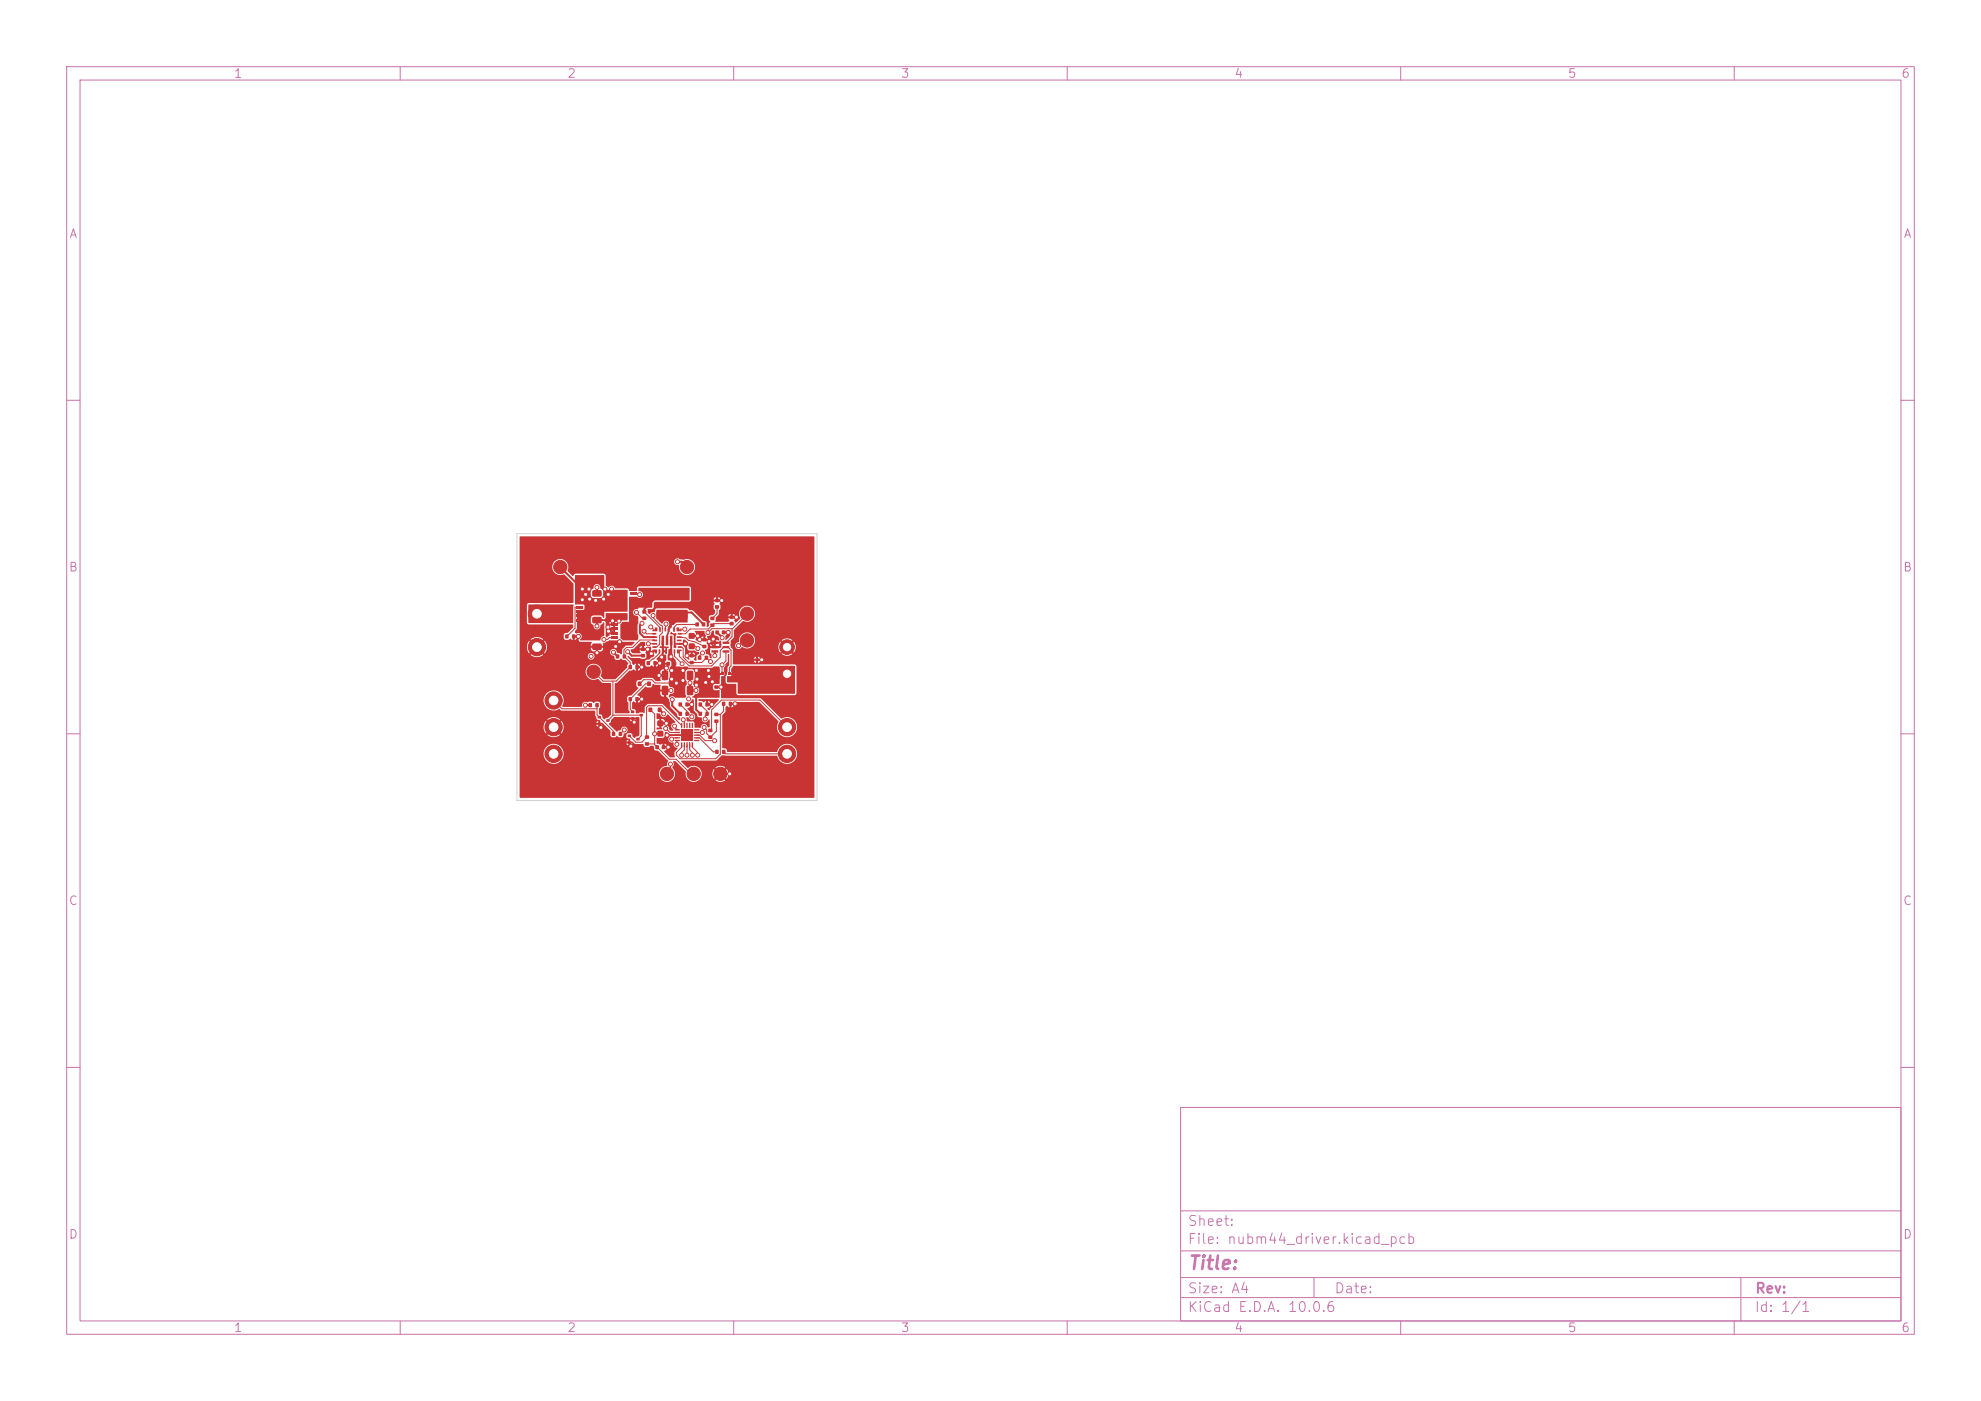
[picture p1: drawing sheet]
<svg xmlns="http://www.w3.org/2000/svg" width="297mm" height="210mm" viewBox="0 0 297 210" stroke-linecap="round" stroke-linejoin="round" font-family="sans-serif">
<defs><g id="words">
<text font-size="2" fill="#c872ab" x="178" y="190.8">Title:</text>
<g font-size="1.5" fill="#c872ab">
<text x="178" y="184.1">Sheet:</text>
<text x="178" y="186.8">File: nubm44_driver.kicad_pcb</text>
<text x="178" y="197">KiCad E.D.A. 10.0.6</text>
<text x="178" y="194.2">Size: A4</text>
<text x="200" y="194.2">Date:</text>
<text x="263" y="197">Id: 1/1</text>
<text x="263" y="194.2">Rev:</text>
</g>
<g font-size="1.3" fill="#c872ab">
<text x="35" y="12">1</text>
<text x="85" y="12">2</text>
<text x="135" y="12">3</text>
<text x="185" y="12">4</text>
<text x="235" y="12">5</text>
<text x="285" y="12">6</text>
<text x="10.3" y="36">A</text>
<text x="285.3" y="36">A</text>
<text x="10.2" y="86">B</text>
<text x="285.2" y="86">B</text>
<text x="10.2" y="136">C</text>
<text x="285.2" y="136">C</text>
<text x="10.2" y="186">D</text>
<text x="285.2" y="186">D</text>
<text x="35" y="200">1</text>
<text x="85" y="200">2</text>
<text x="135" y="200">3</text>
<text x="185" y="200">4</text>
<text x="235" y="200">5</text>
<text x="285" y="200">6</text>
</g>
</g></defs>
<g fill="none" stroke="#c872ab" stroke-width=".15">
<path d="M10 10h277v190h-277zM12 12h273v186h-273zM60 10v2M110 10v2M160 10v2M210 10v2M260 10v2M10 60h2M285 60h2M10 110h2M285 110h2M10 160h2"/>
<path d="M177 166h108v32h-108zM285 160h2M60 198v2M110 198v2M160 198v2M177 194.5h108M177 191.5h108M177 187.5h108M177 181.5h108M197 191.5v3M210 198v2M260 198v2"/>
<path d="M261 191.5v6.5"/>
</g>
<path d="M77.5 80h45v40h-45z" fill="none" stroke="#d0d2cd" stroke-width=".15"/>
<g fill="#c83434">
<path d="M107.8 100.9h.4v.2h-.4z"/>
<path d="M109.4 100.9h.4v.2h-.4z"/>
<path d="M94.3 104.5h.4v.6h-.4z"/>
<path d="M95.3 104.5h.4v.6h-.4z"/>
<path d="M108.3 105.2h.4v.6h-.4z"/>
<path d="M109.3 105.2h.4v.6h-.4z"/>
</g>
<g fill="#c83434" stroke="#c83434" stroke-width=".15">
<circle cx="83" cy="109" r="1.3"/>
<circle cx="83" cy="113" r="1.3"/>
<circle cx="112" cy="96" r="1"/>
</g>
<g fill="#c83434">
<path d="M101.2 109.3h.6l.2 .2h-.8z"/>
<path d="M101.2 109.7h.7l.1 .2h-.8z"/>
<path d="M101.2 110.1h.7l.1 .2h-.8z"/>
<path d="M101.2 110.5h.7l.1 .2h-.8z"/>
<path d="M101.2 110.9h.7l.1 .1-.2 .1h-.6z"/>
<path d="M102.1 111.3h.2v.8l-.2-.1z"/>
<path d="M102.5 111.3h.2v.8l-.2-.1z"/>
<path d="M102.9 111.3h.2v.8l-.2-.1z"/>
<path d="M103.3 111.3h.2v.8l-.2-.1z"/>
<path d="M103.7 111.3l.2 .1v.7l-.2-.1z"/>
<path d="M104.1 110.9h.7v.2h-.6z"/>
<path d="M104.1 110.5h.7v.2h-.7z"/>
<path d="M104.1 110.1h.7v.2h-.7z"/>
<path d="M104.1 109.7h.7v.2h-.7z"/>
<path d="M104.1 109.4l.7-.1v.2h-.7z"/>
<path d="M103.7 108.4h.2v.6l-.1 .2-.1-.1z"/>
<path d="M103.3 108.4h.2v.8l-.2-.1z"/>
<path d="M102.9 108.4h.2v.8l-.2-.1z"/>
<path d="M102.5 108.4h.2v.8l-.2-.1z"/>
<path d="M102.1 108.4h.2v.8l-.2-.2z"/>
<path d="M102.1 109.4h1.8v1.7h-1.8z"/>
<path d="M107.2 90.7h.6v.5h-.6z"/>
<path d="M107.2 89.8h.6v.5h-.6z"/>
<path d="M84.8 95.1h.4v.6h-.4z"/>
<path d="M85.8 95.1h.4v.6h-.4z"/>
<path d="M91.8 109.7h.4v.6h-.4z"/>
<path d="M92.8 109.7h.4v.6h-.4z"/>
</g>
<circle cx="83" cy="105" r="1.3" fill="#c83434" stroke="#c83434" stroke-width=".15"/>
<g fill="#c83434">
<path d="M100.9 99.2h.5v.6h-.5z"/>
<path d="M99.9 99.2h.5v.6h-.5z"/>
<path d="M106.2 110.3h.6v.4h-.6z"/>
<path d="M106.2 109.3h.6v.4h-.6z"/>
<path d="M97.2 106.1h.6v.6h-.6z"/>
<path d="M98.6 106.1h.6v.6h-.6z"/>
<path d="M103.3 96.5h.8v.8h-.8z"/>
<path d="M103.3 94.9h.8v.8h-.8z"/>
<path d="M105.3 96.7h.6v.4h-.6z"/>
<path d="M105.3 95.7h.6v.4h-.6z"/>
</g>
<circle cx="103" cy="85" r="1" fill="#c83434" stroke="#c83434" stroke-width=".15"/>
<g fill="#c83434">
<path d="M104.9 102.8h.7l.2 .1v1.1l-.1 .2h-.6l-.2-.1z"/>
<path d="M103 102.8h.7l.2 .1v1.1l-.1 .2h-.6l-.2-.1z"/>
<path d="M107.3 112.4h.4v.6h-.4z"/>
<path d="M108.3 112.4h.4v.6h-.4z"/>
<path d="M96.1 98h.6v.5h-.6z"/>
<path d="M96.1 97.1h.6v.5h-.6z"/>
<path d="M98.3 111.7h.5v.6h-.5z"/>
<path d="M99.2 111.7h.5v.6h-.5z"/>
</g>
<circle cx="108" cy="116" r="1" fill="#c83434" stroke="#c83434" stroke-width=".15"/>
<g fill="#c83434">
<path d="M109.4 93.2h.6v.5h-.6z"/>
<path d="M109.4 92.3h.6v.5h-.6z"/>
<path d="M97 99.1h.4v.6h-.4z"/>
<path d="M98 99.1h.4v.6h-.4z"/>
<path d="M101.2 100.6l.6-.1 .3 .2v1l-.2 .3h-.6l-.2-.2z"/>
<path d="M99.3 100.6l.7-.1 .2 .2v1l-.2 .3h-.6l-.2-.2z"/>
</g>
<g fill="#c83434" stroke="#c83434" stroke-width=".15">
<circle cx="118" cy="101" r="1.1"/>
<circle cx="118" cy="97" r="1.1"/>
</g>
<g fill="#c83434">
<path d="M107.1 107.9h.6v.4h-.6z"/>
<path d="M107.1 106.9h.6v.4h-.6z"/>
<path d="M101.2 102.8h.6l.3 .1v1.1l-.2 .2h-.6l-.2-.1z"/>
<path d="M99.3 102.8h.7l.2 .1v1.1l-.2 .2h-.6l-.2-.1z"/>
<path d="M106.5 93.5h.6v.4h-.6z"/>
<path d="M106.5 92.5h.6v.4h-.6z"/>
<path d="M88.8 90.6h1.3l.1 .2v.6l-.2 .2-1.1-.1-.1-.2z"/>
<path d="M88.8 92.5h1.3l.1 .2v.6l-.2 .2-1.1-.1-.1-.2z"/>
<path d="M94.3 99.7h.4v.6h-.4z"/>
<path d="M95.3 99.7h.4v.6h-.4z"/>
</g>
<circle cx="118" cy="109" r="1.3" fill="#c83434" stroke="#c83434" stroke-width=".15"/>
<g fill="#c83434">
<path d="M106.7 96.2h.9l.1 .3h-1z"/>
<path d="M106.7 96.9l.9-.1 .1 .3-1 .1z"/>
<path d="M106.7 97.5h.9l.1 .3h-1z"/>
<path d="M108.4 97.5h.9v.3h-.9z"/>
<path d="M108.4 96.9l.9-.1v.3l-.9 .1z"/>
<path d="M108.4 96.2h.9v.3h-.9z"/>
</g>
<circle cx="89" cy="100.7" r="1" fill="#c83434" stroke="#c83434" stroke-width=".15"/>
<g fill="#c83434">
<path d="M95.6 102.2h.6v.6h-.6z"/>
<path d="M97 102.2h.6v.6h-.6z"/>
<path d="M96.3 92.4h.6v.5h-.6z"/>
<path d="M96.3 91.5h.6v.5h-.6z"/>
<path d="M91.6 93.4h1v.4h-1z"/>
<path d="M91.6 94.1h1v.4h-1z"/>
<path d="M91.6 94.7h1v.4h-1z"/>
<path d="M91.6 95.4h1v.4h-1z"/>
<path d="M93.2 93.5l2.2-.1v.4h-.5v.3h.5v.4h-.5v.2h.5v.4h-.5v.3h.5v.4l-2.2-.1z"/>
<path d="M107.1 103.8h.6v.4h-.6z"/>
<path d="M107.1 102.8h.6v.4h-.6z"/>
<path d="M104.8 105.3h.4v.6h-.4z"/>
<path d="M105.8 105.3h.4v.6h-.4z"/>
</g>
<g fill="#c83434" stroke="#c83434" stroke-width=".15">
<circle cx="80.5" cy="97" r="1.3"/>
<circle cx="100" cy="116" r="1"/>
<circle cx="80.5" cy="92" r="1.3"/>
</g>
<g fill="#c83434">
<path d="M104.7 98.3h.4v.6h-.4z"/>
<path d="M105.7 98.3h.4v.6h-.4z"/>
<path d="M94.4 90.8h1v.4h-1z"/>
<path d="M94.4 90.1h1v.4h-1z"/>
<path d="M94.4 89.5h1v.4h-1z"/>
<path d="M94.4 88.8h1v.4h-1z"/>
<path d="M91.6 88.8l2.2 .1v2.2l-2.2 .1v-.4h.5v-.3h-.5v-.4h.5v-.2h-.5v-.4h.5v-.3h-.5z"/>
<path d="M92.4 98.1h.4v.6h-.4z"/>
<path d="M93.4 98.1h.4v.6h-.4z"/>
<path d="M104.3 93.3h.5v.6h-.5z"/>
<path d="M105.2 93.3h.5v.6h-.5z"/>
<path d="M94.6 106.5h.5v.4h-.5z"/>
<path d="M94.6 107.5h.5v.4h-.5z"/>
<path d="M95.9 107h.5v.4h-.5z"/>
</g>
<circle cx="104" cy="116" r="1" fill="#c83434" stroke="#c83434" stroke-width=".15"/>
<g fill="#c83434">
<path d="M94.1 110.1h.5v.4h-.5z"/>
<path d="M94.1 111.1h.5v.4h-.5z"/>
<path d="M95.4 110.6h.5v.4h-.5z"/>
<path d="M107.3 94.5h.5v.6h-.5z"/>
<path d="M108.2 94.5h.5v.6h-.5z"/>
<path d="M88.8 86.6h1.3l.1 .2v.6l-.2 .2-1.1-.1-.1-.2z"/>
<path d="M88.8 88.5h1.3l.1 .2v.6l-.2 .2-1.1-.1-.1-.2z"/>
<path d="M96.7 111.3h.6v.4h-.6z"/>
<path d="M96.7 110.3h.6v.4h-.6z"/>
<path d="M97.8 94.4h.4v-.3h.4v.5h-.8z"/>
<path d="M97.8 94.9h.6v.2h-.6z"/>
<path d="M97.8 95.4h.7v.2h-.7z"/>
<path d="M97.8 95.9h.7v.2h-.7z"/>
<path d="M97.8 96.4h.7v.2h-.7z"/>
<path d="M97.8 96.9h.6v.2h-.6z"/>
<path d="M97.8 97.4h.7v.6h-.4v-.4h-.3z"/>
<path d="M98.8 97.3l.2 .1v.5h-.2z"/>
<path d="M99.3 97.3l.2 .1v.5h-.2z"/>
<path d="M99.8 97.3l.2 .1v.5h-.2z"/>
<path d="M100.5 97.3l.2 .1v.5h-.2z"/>
<path d="M101 97.3l.2 .1v.5h-.2z"/>
<path d="M101.5 97.4h.7v.2h-.4v.4h-.3z"/>
<path d="M101.6 96.9h.6v.2h-.6z"/>
<path d="M101.5 96.4h.7v.2h-.7z"/>
<path d="M101.5 95.9h.7v.2h-.7z"/>
<path d="M101.5 95.4h.7v.2h-.7z"/>
<path d="M101.6 94.9h.6v.2h-.6z"/>
<path d="M101.4 94.1h.4v.3h.4v.2h-.8z"/>
<path d="M100.9 94.1h.3l-.1 .6h-.2z"/>
<path d="M100.1 94.1h.3l-.1 .5h-.2z"/>
<path d="M99.6 94.1h.3l-.1 .5h-.2z"/>
<path d="M98.8 94.1h.3l-.1 .6h-.2z"/>
<path d="M99.2 95.3h.4l-.1 1.4h-.3z"/>
<path d="M99.8 95.3h.4v1.4h-.4z"/>
<path d="M100.5 95.3h.3v1.4h-.4z"/>
<path d="M101.8 105.3h.4v.6h-.4z"/>
<path d="M102.8 105.3h.4v.6h-.4z"/>
<path d="M86.4 92.8h1v.4h-1z"/>
<path d="M86.4 92.1h1v.4h-1z"/>
<path d="M86.4 91.5h1v.4h-1z"/>
<path d="M86.4 90.8h1v.4h-1z"/>
<path d="M83.6 90.8l2.2 .1v2.2l-2.2 .1v-.4h.5v-.3h-.5v-.4h.5v-.2h-.5v-.4h.5v-.3h-.5z"/>
<path d="M88.8 94.6h1.3l.1 .2v.6l-.2 .2-1.1-.1-.1-.2z"/>
<path d="M88.8 96.5h1.3l.1 .2v.6l-.2 .2-1.1-.1-.1-.2z"/>
<path d="M104.8 106.7h.4v.6h-.4z"/>
<path d="M105.8 106.7h.4v.6h-.4z"/>
<path d="M101.8 106.7h.4v.6h-.4z"/>
<path d="M102.8 106.7h.4v.6h-.4z"/>
<path d="M98.5 88.4h4.3l.3 .1v.8l-.3 .2h-4.2l-.2-.2z"/>
<path d="M98.5 91.7h4.3l.3 .1v.8l-.3 .2h-4.2l-.2-.2z"/>
<path d="M104.9 100.6l.7-.1 .2 .2v1l-.1 .3h-.6l-.2-.2z"/>
<path d="M103 100.6l.7-.1 .2 .2v1l-.1 .3h-.6l-.2-.2z"/>
<path d="M98.6 109.6h.8v.8h-.8z"/>
<path d="M98.6 108h.8v.8h-.8z"/>
<path d="M103.4 99.1h.6v.4h-.6z"/>
<path d="M103.4 98.1h.6v.4h-.6z"/>
<path d="M89.6 107.3h.5v.4h-.5z"/>
<path d="M89.6 108.3h.5v.4h-.5z"/>
<path d="M90.9 107.8h.5v.4h-.5z"/>
<path d="M106.8 100.2l.9-.1 .2 .2v1.3l-.2 .3h-.7l-.2-.2z"/>
<path d="M108.1 100.9h.3v.3h-.3z"/>
<path d="M109.2 100.9h.3v.3h-.3z"/>
<path d="M109.8 100.2l.8-.1 .2 .2v1.3l-.1 .3h-.8l-.2-.2z"/>
<path d="M113.3 100.9h.4v.4h-.4z"/>
<path d="M113.3 98.7h.4v.4h-.4z"/>
</g>
<g fill="#c83434" stroke="#c83434" stroke-width=".15">
<circle cx="118" cy="113" r="1.3"/>
<circle cx="84" cy="85" r="1"/>
</g>
<g fill="#c83434">
<path d="M88.3 105.4h.4v.6h-.4z"/>
<path d="M89.3 105.4h.4v.6h-.4z"/>
</g>
<g fill="#c83434" stroke="#c83434" stroke-width=".15">
<circle cx="112" cy="92" r="1"/>
<circle cx="99.2" cy="98.5" r=".3"/>
<circle cx="109.2" cy="94.8" r=".3"/>
<circle cx="100.2" cy="112" r=".3"/>
<circle cx="103" cy="98.3" r=".3"/>
<circle cx="114.2" cy="98.9" r=".3"/>
<circle cx="86.7" cy="95.4" r=".3"/>
<circle cx="103.4" cy="102.4" r=".3"/>
<circle cx="99.9" cy="100.1" r=".3"/>
<circle cx="103.7" cy="105.6" r=".3"/>
<circle cx="91.1" cy="94" r=".3"/>
<circle cx="98.8" cy="101.2" r=".3"/>
<circle cx="108.2" cy="90" r=".3"/>
<circle cx="92.8" cy="93.1" r=".3"/>
<circle cx="97.1" cy="97.3" r=".3"/>
<circle cx="92.9" cy="96.2" r=".3"/>
<circle cx="106.7" cy="105.6" r=".3"/>
<circle cx="92.3" cy="96.9" r=".3"/>
<circle cx="97.7" cy="98" r=".3"/>
<circle cx="102.7" cy="96.5" r=".3"/>
<circle cx="110.2" cy="105.5" r=".3"/>
<circle cx="106.3" cy="96.2" r=".3"/>
<circle cx="89.5" cy="97.8" r=".3"/>
<circle cx="91.8" cy="93.1" r=".3"/>
<circle cx="106.9" cy="95.8" r=".3"/>
<circle cx="96.2" cy="100" r=".3"/>
<circle cx="94.6" cy="111.9" r=".3"/>
<circle cx="109.4" cy="116" r=".3"/>
<circle cx="95.1" cy="108.3" r=".3"/>
<circle cx="100" cy="110.2" r=".3"/>
<circle cx="89.5" cy="88.1" r=".3"/>
<circle cx="89.5" cy="93.8" r=".3"/>
<circle cx="104.6" cy="95.3" r=".3"/>
<circle cx="104.9" cy="95.9" r=".3"/>
<circle cx="100.6" cy="103.5" r=".3"/>
<circle cx="96.2" cy="104.8" r=".3"/>
<circle cx="108.1" cy="103" r=".3"/>
<circle cx="91.2" cy="94.6" r=".3"/>
<circle cx="104.4" cy="103.5" r=".3"/>
<circle cx="110.4" cy="92.5" r=".3"/>
<circle cx="98.9" cy="99.4" r=".3"/>
<circle cx="99.9" cy="108.4" r=".3"/>
<circle cx="90.1" cy="109.1" r=".3"/>
<circle cx="99.8" cy="109.2" r=".3"/>
<circle cx="106.5" cy="99.2" r=".3"/>
<circle cx="110.7" cy="96.8" r=".3"/>
<circle cx="101.1" cy="108.8" r=".3"/>
<circle cx="93.6" cy="109.4" r=".3"/>
<circle cx="100.7" cy="110.8" r=".3"/>
<circle cx="98.1" cy="110" r=".3"/>
<circle cx="101.5" cy="111.6" r=".3"/>
<circle cx="105.6" cy="109" r=".3"/>
<circle cx="106.1" cy="94.8" r=".3"/>
<circle cx="102.2" cy="113.2" r=".3"/>
<circle cx="105.3" cy="97.9" r=".3"/>
<circle cx="103" cy="113.2" r=".3"/>
<circle cx="105.7" cy="107.8" r=".3"/>
<circle cx="103.7" cy="107.4" r=".3"/>
<circle cx="103.8" cy="113.2" r=".3"/>
<circle cx="104.6" cy="113.2" r=".3"/>
<circle cx="103.2" cy="104.8" r=".3"/>
<circle cx="97.9" cy="92.3" r=".3"/>
<circle cx="107.1" cy="111" r=".3"/>
<circle cx="97.2" cy="96.5" r=".3"/>
<circle cx="105.3" cy="109.8" r=".3"/>
<circle cx="100.5" cy="114.5" r=".3"/>
<circle cx="102.4" cy="107.9" r=".3"/>
<circle cx="104.4" cy="102.7" r=".3"/>
<circle cx="105.8" cy="102.3" r=".3"/>
<circle cx="100.7" cy="101.8" r=".3"/>
<circle cx="100.7" cy="100.5" r=".3"/>
<circle cx="101.4" cy="102.4" r=".3"/>
<circle cx="106.3" cy="101.4" r=".3"/>
<circle cx="104.5" cy="101.8" r=".3"/>
<circle cx="102.4" cy="102" r=".3"/>
<circle cx="100.6" cy="98.4" r=".3"/>
<circle cx="101.6" cy="84.2" r=".3"/>
<circle cx="102.4" cy="100.5" r=".3"/>
<circle cx="106.8" cy="102.2" r=".3"/>
<circle cx="104.4" cy="100.5" r=".3"/>
<circle cx="106.2" cy="100.5" r=".3"/>
<circle cx="94.1" cy="97.7" r=".3"/>
<circle cx="88.4" cy="89.8" r=".3"/>
<circle cx="88.3" cy="88.3" r=".3"/>
<circle cx="87.3" cy="88.3" r=".3"/>
<circle cx="96.2" cy="93.4" r=".3"/>
<circle cx="90.5" cy="89.8" r=".3"/>
<circle cx="107.2" cy="98.3" r=".3"/>
<circle cx="91.7" cy="88.3" r=".3"/>
<circle cx="92" cy="97.8" r=".3"/>
<circle cx="100.8" cy="104.9" r=".3"/>
<circle cx="91.2" cy="89.1" r=".3"/>
<circle cx="108.3" cy="95.6" r=".3"/>
<circle cx="89.3" cy="90" r=".3"/>
<circle cx="87.8" cy="89.1" r=".3"/>
<circle cx="87.8" cy="105.7" r=".3"/>
<circle cx="90.7" cy="88.3" r=".3"/>
<circle cx="88.6" cy="98.4" r=".3"/>
<circle cx="87.3" cy="89.9" r=".3"/>
<circle cx="99.5" cy="107" r=".3"/>
<circle cx="104.6" cy="97.2" r=".3"/>
<circle cx="102.7" cy="94.3" r=".3"/>
<circle cx="108.2" cy="99.7" r=".3"/>
<circle cx="102.3" cy="99.5" r=".3"/>
<circle cx="95.4" cy="91.8" r=".3"/>
<circle cx="99.8" cy="93.5" r=".3"/>
<circle cx="97.6" cy="94" r=".3"/>
<circle cx="90.5" cy="95.8" r=".3"/>
<circle cx="96.6" cy="94.6" r=".3"/>
<circle cx="95.9" cy="89.1" r=".3"/>
</g>
<g fill="none" stroke="#c83434" stroke-width=".15">
<path d="M86.9 91h-.7v3.2l-1.2 1.2M92.1 95.6h-.8l-.2 .2h-.6M94.9 89h.9l.1 .1M95.4 91.8l.9 .9h.3M96.6 94.6l.3 .4h1.2M96.6 91.7l2.3 2.4v.3M97.2 96.5h1M97.6 94l.6 .5M97.9 92.3v.3l1.1 1.1 .3 .2v1l-.4 .4v1.3l-.4 .4h-.4M98.2 96l-2.3-.1-1.1 1.1h-.9l-.3 .4v.9l.9 1v.7l-2.1 2.1h-2l-1.4-1.4M98.9 97.6v.3l-1.7 1.5M99.8 93.6l-.1 .8"/>
<path d="M101.1 97.6v.8l1.2 1.1M101.8 95.5l1 .1 .4 .4 .9 .2 1.5 .7M101.8 97.5v.9l1.5 1.4h3.4l1.3-1.3v-1l.5-.5h.6l.5 .4v2.5l-.3 .2v.9M101.9 97h.3l.2 .2v1.3M102.4 98.5h.1M102.4 98.5l.8 .8h2l.7-.7 .6 .6M102.7 94.3h-.7l-.2 .2M103.7 96.9h.6l.3 .3M104.5 93.6h-3l-.5 .4v.4M104.5 93.6h.1M105.3 97.9l-.4 .4v.3M107.5 91v1l-.7 .7"/>
<path d="M108.8 97.7v1.4l-.6 .6v1.3M109.7 93.5h-2.7l-.8 .8h-2.7l-.7 .7h-.9M109.7 94.2v1.2l-.9 1M112 96h-.5l-.8 .8M112 92l-2.2 2.2h-3.1l-.6 .6M83 105l1.2 1.2h5.3M89.5 105.7v1.5l2.5 2.4v.4M91.9 107.2h4.2v3.1l-.5 .5M91.9 102.1v5.2l-.8 .7M93.6 109.4l-.6 .6M97 111.5h1.1M97.3 102.5h-.5l-2.3 2.3v1.5l.4 .4"/>
<path d="M97.5 106.4l.6 .7v4.5l2.2 2.2h1.1l2.2 2.2h.4M99 110h-.9M99.8 109.2l.6 .6h1.2M100.5 114.5v1l-.5 .5M101.1 108.8v.2l.5 .4M101.4 102.4h-3.2l-.5-.5h-1.2l-.6 .6M101.6 110.6h-.7l-.2 .2M101.6 111l-.1 .6M102 105.6l1 1v.4h.3l.4 .4M102.2 108.8l-3-3h-2l-.3 .2 .1 4.5-.8 .8h-.9l-.9-1M102.4 107.9l.2 .1v.8M102.6 111.7v.7l-.4 .4v.4"/>
<path d="M103 111.7v1.5M103.4 111.7v.7l.4 .4v.4M103.8 111.7v.3l.8 .8v.4M104.4 109.8h.9M104.4 110.6h.4l2.1 2.1h.6M104.4 110.2h.5l.8 .8h1.4M105 105.6l1 1v.4l-.3 .3v.5M107.4 107.1h.6M107.4 108.1v1.5l-.9 .9-.5-.5v-.6l-.4-.4M108 107.1v5.9l-.7 .7h-5.4l-.5-.5v-.4l.8-.8v-.3M108.5 105.5v1.1l-.5 .5M108.5 112.7l.3 .3h9.2"/>
<path d="M118 109l-4.1-4.1h-5.7l-1.5 1.5v2.9l-.2 .2"/>
</g>
<g fill="none" stroke="#c83434" stroke-width=".25">
<path d="M86 95.4h.7M89.5 88.1v.9M89.5 93v.9M89.5 97v.9M91.1 94l1 .9M91.8 93.1l.3 .5M92.1 94.3l-.9 .3M96.4 97.3h.7M98.1 97.5l-.4 .5M98.2 99.4h.7M99.9 97.6h-.5l-.2 .9M100.2 99.5l-.3 .6"/>
<path d="M100.2 94.6l-.2 .8M101.8 96.5h1M103 98.3h.7M103.7 95.3h.9M104.9 95.9h.7M106.3 96.2l.9 .8M106.9 95.8l.3 .6M107.5 90h.7M108.5 94.8h.7M109.7 92.5h.7M113.5 98.9h.7M89.9 108.5l.2 .6"/>
<path d="M94.4 111.3l.2 .6M94.9 107.7l.2 .6M95.5 104.8h.7M95.5 100h.7M98.8 101.3h.9M99 108.4h.9M99.5 112h.7M99.7 103.5h.9M100 110.2h3M103 105.6h.7M103.5 103.5h.8M103.5 101.3v1.1"/>
<path d="M106 105.6h.7M107.4 103h.7M108 116h1.4M109.5 105.5h.7"/>
</g>
<g fill="none" stroke="#c83434" stroke-width=".3">
<path d="M84 85l3.3 3.3M92 97.8l.6 .6M94.1 97.7l.6 .6h1.7M96.2 93.4l-.3 .3v1.2l.6 .6h1.7M98.5 89.4l-1.9 1.9v.4M99.4 96v1.6M100 95.4v.6M100.5 92.6v1.3l-.3 .5v.2M100.6 96v1.4M100.8 91.8h2.9l1.8 1.8M101.6 84.2h.6l.8 .8M101.8 96.5h.1"/>
<path d="M107.2 97.7v.6M107.5 94.8l.8 .8M87.8 105.7h.7M98.9 106.4l.6 .6M100.8 104.9v.9l1.2 1.2M104.4 104.3v2.1l.6 .6"/>
</g>
<g fill="#c83434">
<path d="M94.3 89.5h1.2a.51 .51 0 0 0 .9-.2 .51 .51 0 0 0-.6-.7l-.1-.4 .1-.1h7.5l.1 .1v1.7l-.1 .1h-5.5v1.1h-2.1v.2a.54 .54 0 0 0-.8 .5 .54 .54 0 0 0 .7 .5l.1 .2v.9l-.1 .3 .1 2.1-.3 .2h-2l-.4-.4v-2l.3-.4h1z"/>
<path d="M100.2 97.3h.6v1.1l.5 .6v.9l.9 .1 .8-.1 .3 .2h3.4l.4-.2h.6l.2 .1v2.5h-.8l-.2 .3v.4l.1 .2h.9v1.2h-4.1v-.2l.4-.4a.51 .51 0 0 0 .7-.5 .51 .51 0 0 0-.6-.5l-.4-.4v-.4l.3-.4v-1.1l-.3-.3-.8-.1-.3 .3v1.2l.1 .3a.78 .78 0 0 1-.2 .9l.1 1.1 .1 .2-.1 .3h-1.6a.56 .56 0 0 0-.7-.1l-.2 .1-.1-.2 .3-.4a.51 .51 0 0 0 .6-.5 .51 .51 0 0 0-.6-.5l-.3-.4 .1-.5 .1-.3-.1-1.4 .1-.3 .2-.3 .1-.5-.2-.3-.4-.1z"/>
<path d="M98.4 91.4l4.7 .1v1.8h-1.7l-.4 .4h-.3l-.1 .4-.4-.1a.55 .55 0 0 0-.1-.9 .55 .55 0 0 0-.8 .4l-.9-.8z"/>
<path d="M98.5 110.6l1-.1 .2-.2v-.5l.1-.1 .6 .4h1.7l.1-.7 1.4-.1 .2 .2 .1 1.3-.2 .2-1.3 .1-.2-.2-.1-.6h-1.2a.54 .54 0 0 0-.7 .5 .54 .54 0 0 0 .8 .5v.2a.51 .51 0 0 0 .5 .6l.1 .1-.5 .5 .1 .8h-.8l-.8-.8 .3-.3 .1-.3h-.4l-.3-.2v-.4h.3v.3h.4l-.1-.2-.2-.1h-.4l-.3 .1-.5-.1z"/>
<path d="M98.5 106.9l.5 .1a.52 .52 0 0 0 .8 .4l.2-.3h.2l1.1 1.2a.62 .62 0 0 0-.6 .7l.2 .4v.1h-.4l-.5-.8-.3-.1h-.6l.2 .7-.8 .1v-.3h.3v-1.3h.3v.5h.6v-.2a.45 .45 0 0 0-.6-.3h-.7z"/>
<path d="M103.1 105.5l.4-.1v-.2l.3-.4h.2v1.7l.5 .5 .1 .4 .2 .1h.4v.2a.53 .53 0 0 0 .5 .6 .53 .53 0 0 0 .6-.5l.1 .1v1l-.3 .1-.1-.3a.53 .53 0 0 0-.6-.1 .53 .53 0 0 0-.4 .5h-.8l-.2-.9-.2-.1-.5 .1a.2 .2 0 0 1-.3 0 .2 .2 0 0 1-.1-.2v-.4l.1-.1h.2l.2 .3 .3 .1a.51 .51 0 0 0 .5-.5 .51 .51 0 0 0-.5-.5l-.4-.4a.27 .27 0 0 1-.1-.4l.2-.1 .1-.2-.4-.1z"/>
<path d="M95.6 104.1l.4-.4h3v.4a.46 .46 0 0 0 .5 .3v-.7h-3.5l.8-.8 .7 .2a.5 .5 0 0 0 .3-.6l.4 .2h.8v.7h1.4l.1-.2h.1l.3 .2a.27 .27 0 0 1-.1 .3 .27 .27 0 0 1-.4 0h-.6v.7h.2l.3 .4 .2 1.2 1 1 .1 .4 .2 .1a.2 .2 0 0 1 .2 .2 .2 .2 0 0 1-.2 .2l-2.5-2.4h-2.2l-.4 .5-.1 .9-.7-.1-.5 .1-.1-.5-.5-.2v-.8l.2-.3 .4 .2v-.3h.3v.3l.2-.1 .1-.2h-.6l.2-.3h.4l-.1-.3-.3-.2z"/>
<path d="M94.6 97.3h.3l.2-.2 1.1 .1v-.4l-.2 .1-.1 .2h-.8l.9-.9h.7v.6h-.2v.4h.4l.1-.2 .5-.1 .1 .7h.5v.1v.1h-.4h.2l.2 .4-.2 .3-.3 .1-.3 .3h-.3l-.2 .1v.8l.2 .1h.4l.3-.2 .4 .2v-.4h.3v.4l.3-.2h1v.2l.3 .1v-.3l-1.9-.2 .2-.2h.4l-.3-.5 .6-.6 .2-.1v-1h.3v.4h.3v-.4h-.8a.14 .14 0 0 1-.1-.1 .14 .14 0 0 1 .1-.1h.2v-.8l.2-.1 .1 .1v.8l.8 .1-.1 .1h-.2v.8l-.1 .2-.1-.1v-.2h-.3v.3l.4 .1v.8l-.2 .4h.4l.2 .2-.1 .7h-.4v.9l-.2 .2h-.6l.1 .6-.1 .1h-.7l-.5-.5h-1.3l-.4 .3-.6 .1-.1 .2v.5l.3 .4v.1l-1 1-.4 .1-.3 .2v.6l.2 .3v1l.2 .5h-2.1l-.1-.1v-4.3l.4-.2 1.6-1.6h4.8v.4h.5v-.8l-.3 .1-.2 .3h-4.8l.2-.2h.3l.3-.2 .4 .2v-.4h.3v.4l.2-.1 .1-.3h-.6v-.6h.3v.3h.3l-.3-.3h-.4l-.3 .2-.2-.2-.1-.4-.6-.6v-.2l.6 .3h1.2l.3 .2h.5l.2-.3v-.4l-.1-.3 .1-.3h-1l.1 .3v.1h-1.1l-.3-.2z"/>
<path d="M104.7 104.8h3l.1 .2-1.4 1.5-.3-.2v-.2a.33 .33 0 0 0 .4-.3l-.4-.1-.2-.2v-.4h.3v.3h.3l-.2-.3h-.5l-.3 .2-.3-.2h-.4z"/>
<path d="M103.3 101.3l.3 .1v.8a.21 .21 0 0 1 .1 .2 .21 .21 0 0 1-.1 .2v.8h.5l.1-.2h.2l.2 .2a.27 .27 0 0 1-.1 .3 .27 .27 0 0 1-.4 0l-.6-.1-.2-.1v-.9a.21 .21 0 0 1-.1-.2 .21 .21 0 0 1 .1-.2z"/>
<path d="M100.6 94.8l.1-.1 .2 .2h.5l-.1 1.5h1.1v-.5h.3l.4 .4-.1 .8 .2 .3 1 .1 .2 .2h.4v.3l-.4 .3v.7h-.2l-.2-.2 .2-.4h-1l.2 .4-.1 .1-.6-.5v-.3h.8v-.3h.3v.3h.4l-.2-.3h-.5l-.3 .3h-.5v-.9l-.3-.4v-.2h-1.1l.1 .5h-.4v-1.8l-.1-.2-.4-.1z"/>
<path d="M104.2 94.6h1.4l.1 .4 .2 .3-.1 .1v.3h.3l-.1-.2 .1-.2a.53 .53 0 0 0 .5-.6l.2-.2 .2 .1v.4a.44 .44 0 0 0 .6 .3l.2 .3a.27 .27 0 0 1-.1 .4h-.4v.2h.6v-.2l.2 .1 .1 .6-.1 .3-.2 .1h-1.4v.7l.2 .3v.5v.1h-.2l-.2-.5-.5-.2-.1-.6 .4-.2v-.4h.9v-.3h.3v.3h.6v-.3h-1.4v.3h-.4l-.2-.4 .2-.2h.9v-.2h-.3l-.2 .2h-.4v-.2h-1v.3h-.1l-.7-.3v-.3h1.1v-.3l-.2 .1-.1 .2h-.8l.1-.2h-.6l-.1-.3h.7l-.2-.5z"/>
<path d="M108.5 94.7h.5l.1-.2h.3l.1 .1v.7l-.6 .6-.2-.1v-.4l.3-.4-.4-.1z"/>
<path d="M89.4 93l.2-.2h1.1l.1-.2 .1-.7h3.2v1.1h-.8l-.2 .1a.24 .24 0 0 1-.2 .3 .24 .24 0 0 1-.3-.2h-.4v1.7l-.2 .2h-.6v.2l-.4 .2-.2-.1v-1h.6v.4h.5v-.4h-1.1v-.6h.6v.3h.5v-.3h-1.1v-.4l1.1 .1v-.3h-.4l-.1 .2h-.6a.3 .3 0 0 0-.4-.3h-.7v.6h.1v.2l-.2 .2a.27 .27 0 0 1-.3-.1 .27 .27 0 0 1 .1-.3z"/>
<path d="M89.3 87.9l.2-.1h.2a.25 .25 0 0 1 0 .5v.5l-.2 .2-.1-.2v-.5a.23 .23 0 0 1-.1-.4z"/>
<path d="M77.9 80.4h44.1l.1 .1v39.1h-44.1l-.1-6.7h3.6v.2a1.51 1.51 0 0 0 2.3 1.2 1.51 1.51 0 0 0 0-2.6 1.51 1.51 0 0 0-2.3 1.2h-3.6v-1.4h16l.3 .2v-.2h.3v.2h.2l.1-.2h-16.9v-.4h16.3v-.2h-.2l-.1 .2h-16v-2.2h3.6v.5l.3 .6 .6-.6 .2 .1v.1l-.6 .6 .2 .1a1.5 1.5 0 0 0 1.8-.1l-.6-.7 .2-.1 .6 .6 .3-.6v-.7h4.9l.3 .2v-.2h.3v.2h.2l.1-.2h-5.8l-.1-.3h5.3v-.3h-.2l-.1 .3h-5l-.2-.4-.7 .6-.1-.2 .6-.6a1.51 1.51 0 0 0-2 0l.6 .7-.2 .1-.6-.6-.3 .9h-3.6v-12h1.1v.5l.3 .6 .6-.6h.1l.1 .2-.6 .6 .4 .2a1.48 1.48 0 0 0 1.3-.1h6.9v.1a.5 .5 0 0 0 .8 .4 .5 .5 0 0 0 0-.8 .5 .5 0 0 0-.8 .3h-6.9l.3-.1-.6-.6 .2-.2 .6 .6 .3-.9h6.6v.3l.2 .2 .6 .1v-.6h.3v.6h.3l.4-.3v-.3h-8.4v-.5l-.3-.6-.6 .6-.2-.2 .6-.6a1.49 1.49 0 0 0-2 0l.6 .6-.1 .2h-.1l-.6-.6-.3 .9h-1.1v-6.2h1.1v2.6l.2 .3h6.6l.1 .1v.4l-.8 .8h-.3l-.2 .1v.8l.2 .1h.4l.3-.2 .4 .2v-.4h.3v.4l.2-.1 .1-.3h-.6v-.1l.2-.1h.4l.2-.2 .2 .1a.44 .44 0 0 1-.1 .6v.3l.2 .1h1.7l-.1 .6h1.8v-.4l1-.4h1.2l.2-.2 .6 .4 1.7 .1-.4 .5h-.9l-.5 .5v.6l-.2 .2-.5-.2-.1-.2a.51 .51 0 0 0-.6-.4 .51 .51 0 0 0-.4 .5 .51 .51 0 0 0 .5 .5l.2 .5 .2 .1h.4l.3-.2 .3 .2 .4 .1 .4 .4-.2 .7-1.7 1.7h-1.8l-.4-.4a1.21 1.21 0 0 0-.6-1.8 1.21 1.21 0 0 0-1.6 .9 1.21 1.21 0 0 0 1.2 1.4l.6-.1 .6 .6h1.3v4.7l-.4 .5-.6 .2-.3-.2v-.4l-.5-.2v-.8l.2-.3-.1-.6-.2-.1h-.4l-.3 .2-.3-.2-.6 .1a.59 .59 0 0 0-.6 0 .59 .59 0 0 0-.2 .6l-2.9 .1-.1-.1a1.51 1.51 0 0 0-.5-2.2 1.51 1.51 0 0 0-2.1 .7 1.51 1.51 0 0 0 1 2.1h.7l.4-.2 .4 .2h5v.7l.2 .6 .5 .1 .1 .5h.4l1.1 1.2v.7l.2 .2h.5l.3-.2 .3 .2h.4l.2-.1 .1-.4a.58 .58 0 0 0 .5-.9 .54 .54 0 0 0-.6-.1 .54 .54 0 0 0-.4 .5l-.5 .2-1.2-1.1 .4-.8h2.7l.3 .3v-.3h.3v.3h.2l.1-.3h-3.6l.3-.3h3.8l.1 .2v2.5l-.2 .2-.6 .2-.3-.2-.1-.5h-.6l-.2 .2v.5l.5 .1 .1 .4 .3 .1 .5 .3h1.1l.1 .3 .3 .2h.5l.2-.2h.5l.1 .6 .6 .1 1.5 1.6-.2 .7a1.22 1.22 0 0 0-1.1 1.6 1.22 1.22 0 0 0 1.8 .6 1.22 1.22 0 0 0 .1-2 .69 .69 0 0 0 .1-.9h.4l1.5 1.5a1.23 1.23 0 0 0 .5 1.4 1.23 1.23 0 0 0 1.4-.1l2.7 .1a1.2 1.2 0 0 0 1.3-.1l-.7-.7-.7 .7h-2.6l.4-.4 .1-.6h1.6v.4l.3 .4 .7-.7h.4l.7 .7 .1-.1a1.2 1.2 0 0 0-.1-1.3l-.7 .7h-.4l-.7-.7-.3 .6h-1.6l-.2-.5-.3-.3h2.6l.7 .7 .7-.7-.1-.1a1.2 1.2 0 0 0-1.3 .1l-2.7-.1a1.34 1.34 0 0 0-1.5 .1l-.9-.9-.1-.2h5.3l.9-.8 8.2 .1a1.51 1.51 0 0 0 2.4 .9 1.51 1.51 0 0 0-.1-2.5 1.51 1.51 0 0 0-2.3 1h-7.4l-.3-.5-.5-.1v-4.8l.4-.5 .1-.8 .1-.2 .5 .2v-.3h.3v.3l.2-.1 .1-.2h-.6l.2-.3h.4l.1-.2h3.7l2.9 2.9a1.52 1.52 0 0 0 .4 2.2 1.52 1.52 0 0 0 2.2-.6 1.52 1.52 0 0 0-.7-2.1 2.27 2.27 0 0 0-1.5 .1l-3-3h-5.9l-.1-.1v-1.2l-.2-.3h-.4l-.1-.2 .5-.1 .2-.3v-1.1l.5-.2-.1-1.1 .3-.5 .3-.5v-1l.1-.1 .1 .1v1.6l-.2 .3-.1 1.1-.2 .3v.9l.2 .2h1.4v1.5l.2 .2h8.7l.1-.3v-4.2l-.3-.1h-9.1l-.1-.1v-.4h3.2l.2 .3 .1-.3h.3v.3l.2-.3h-4v-.4l3.5 .1v-.4h.3v.4h.2l-.2-.4-.5 .1-.1 .2h-3.2v-1.3l-.3-.4-.1-.3h.7v.2a.51 .51 0 0 0 .8 .3l.3-.2a1.2 1.2 0 0 0 1.5-.1h3.9v.4l.3 .5 .4-.4h.2v.2l-.4 .4 .1 .1a1.3 1.3 0 0 0 1.5-.1l-.4-.4v-.2l.1-.1 .5 .5 .1-.1a1.3 1.3 0 0 0-.1-1.5l-.4 .4h-.2l-.1-.1 .5-.5-.1-.1a1.3 1.3 0 0 0-1.5 .1l.5 .5-.2 .2-.5-.5-.3 .7h-3.9a1.22 1.22 0 0 0-.5-2.1 1.22 1.22 0 0 0-1.5 1.5l-.4 .1-.2 .3h-.7v-.6l.5-.6v-1.1l1.4-1.3a1.2 1.2 0 0 0 1.7-.6 1.2 1.2 0 0 0-.9-1.6 1.2 1.2 0 0 0-1.4 1.2l.2 .6-.6 .6-.2-.2a.22 .22 0 0 1 0-.4h-1l.1 .3-.1 .2h-2l.1-.6 .2-.3 2 .1v-.4h.3v.4h.4v-.2l-.3-.2h-.5l-.2 .3h-1.7l.3-.3v-.5l.2-.3v-.4l-.1-.3 .1-.3h-1l.1 .3-.1 .3v.4l.2 .3v.3l-.3 .4h-.4l-.2 .2v.5l.2 .3-.2 .3v.3l-.2 .2-.1-.1v-.6l-.2-.2h-.4l-1.5-1.6-.6-.1-.2-.2h-4.6l-.3 .2-.1 .4h-.4l-.3 .3-.3-.2v-.6l.8-.1 .1-.8 .2-.2h5.1l.2-.1 .1-.3 3.8 .1v-.4h.3v.4h.3v-.2l-.3-.2h-.5l-.2 .3h-3.4v-1.6l-.2-.3h-7.6l-.3 .2-.1 .5h-1l-.3-.4h-1.8l-.2-.2a.51 .51 0 0 0-.8 0h-.2l-.3-.3v-1.4l-.2-.3h-4.3l-.2 .1-.2 .3-.8-.8v-.1a1.19 1.19 0 0 0-.3-1.4h16.3v.2a.51 .51 0 0 0 .6 .4h.1a1.23 1.23 0 0 0 1.2 1.5 1.23 1.23 0 0 0 1.2-1.5 1.23 1.23 0 0 0-1.8-.8h-.5a.53 .53 0 0 0-.8 .1v.1h-16.3a1.22 1.22 0 0 0-2 .8 1.22 1.22 0 0 0 1.8 1.2l1.4 1.4-.1 2.9h-6.6l-.2 .1-.1 .2h-1.1z"/>
<path d="M109.9 99.8h9.3v4.2h-8.6v-1.7l-1.6-.1v-.8l.6-.1 .1-.1-.1-.9z"/>
<path d="M86.2 86.2h4.3l.1 .1v2.1h3.5v3.3h-3.5v.8l-.1 .1-.4-.3h-1.3l-.2 .3v.7l.1 .2 .3 .2a.53 .53 0 0 0 .5 .7 .53 .53 0 0 0 .5-.7l.5-.4h.1v2a.75 .75 0 0 0-.6 .7h-3a.88 .88 0 0 0 .1-.9l-.2-.2-.5 .1-.2-.2v-.2l.3-.4v-2.7l.1-.1h.9l.1-.2v-.4l-.2-.2h-1.2v-2h2.4v.7l.2 .3 1.3 .1 .3-.3v-.8l-.1-.2-.3-.2a.55 .55 0 0 0-.5-.6 .55 .55 0 0 0-.5 .6l-.3 .2-.1 .2h-2.4z"/>
<path d="M79.2 90.6h6.8l-.1 2.8h-6.7z"/>
</g>
<g fill="#fff" stroke="#fff" stroke-width=".15">
<circle cx="99.2" cy="98.5" r=".15"/>
<circle cx="109.2" cy="94.8" r=".15"/>
<circle cx="100.2" cy="112" r=".15"/>
<circle cx="103" cy="98.3" r=".15"/>
<circle cx="114.2" cy="98.9" r=".15"/>
<circle cx="86.7" cy="95.4" r=".15"/>
<circle cx="103.5" cy="102.3" r=".15"/>
<circle cx="99.9" cy="100.1" r=".15"/>
<circle cx="103.7" cy="105.6" r=".15"/>
<circle cx="91.1" cy="94" r=".15"/>
<circle cx="98.8" cy="101.2" r=".15"/>
<circle cx="108.2" cy="90" r=".15"/>
<circle cx="92.8" cy="93.1" r=".15"/>
<circle cx="97.1" cy="97.3" r=".15"/>
<circle cx="92.9" cy="96.2" r=".15"/>
<circle cx="106.7" cy="105.6" r=".15"/>
<circle cx="92.3" cy="96.9" r=".15"/>
<circle cx="97.7" cy="98" r=".15"/>
<circle cx="102.7" cy="96.5" r=".15"/>
<circle cx="110.2" cy="105.5" r=".15"/>
<circle cx="106.3" cy="96.2" r=".15"/>
<circle cx="89.5" cy="97.9" r=".15"/>
<circle cx="91.8" cy="93.1" r=".15"/>
<circle cx="106.9" cy="95.8" r=".15"/>
<circle cx="96.2" cy="100" r=".15"/>
<circle cx="94.6" cy="111.9" r=".15"/>
<circle cx="109.4" cy="116" r=".15"/>
<circle cx="95.1" cy="108.3" r=".15"/>
<circle cx="100" cy="110.2" r=".15"/>
<circle cx="89.5" cy="88" r=".15"/>
<circle cx="89.5" cy="93.9" r=".15"/>
<circle cx="104.6" cy="95.3" r=".15"/>
<circle cx="104.9" cy="95.9" r=".15"/>
<circle cx="100.6" cy="103.5" r=".15"/>
<circle cx="96.2" cy="104.8" r=".15"/>
<circle cx="108.1" cy="103" r=".15"/>
<circle cx="91.2" cy="94.6" r=".15"/>
<circle cx="104.3" cy="103.5" r=".15"/>
<circle cx="110.4" cy="92.5" r=".15"/>
<circle cx="98.9" cy="99.4" r=".15"/>
<circle cx="99.9" cy="108.4" r=".15"/>
<circle cx="90.1" cy="109.1" r=".15"/>
<circle cx="99.8" cy="109.2" r=".15"/>
<circle cx="106.5" cy="99.2" r=".15"/>
<circle cx="110.7" cy="96.8" r=".15"/>
<circle cx="101.1" cy="108.8" r=".15"/>
<circle cx="93.6" cy="109.4" r=".15"/>
<circle cx="100.7" cy="110.8" r=".15"/>
<circle cx="98.2" cy="110" r=".15"/>
<circle cx="101.5" cy="111.6" r=".15"/>
<circle cx="105.6" cy="109" r=".15"/>
<circle cx="106.1" cy="94.8" r=".15"/>
<circle cx="102.2" cy="113.2" r=".15"/>
<circle cx="105.3" cy="97.9" r=".15"/>
<circle cx="103" cy="113.2" r=".15"/>
<circle cx="105.7" cy="107.8" r=".15"/>
<circle cx="103.7" cy="107.4" r=".15"/>
<circle cx="103.8" cy="113.2" r=".15"/>
<circle cx="104.6" cy="113.2" r=".15"/>
<circle cx="103.2" cy="104.8" r=".15"/>
<circle cx="97.9" cy="92.3" r=".15"/>
<circle cx="107.1" cy="111" r=".15"/>
<circle cx="97.2" cy="96.5" r=".15"/>
<circle cx="105.3" cy="109.8" r=".15"/>
<circle cx="100.5" cy="114.5" r=".15"/>
<circle cx="102.4" cy="107.9" r=".15"/>
<circle cx="104.4" cy="102.7" r=".15"/>
<circle cx="105.8" cy="102.3" r=".15"/>
<circle cx="100.7" cy="101.8" r=".15"/>
<circle cx="100.7" cy="100.5" r=".15"/>
<circle cx="101.4" cy="102.4" r=".15"/>
<circle cx="106.3" cy="101.4" r=".15"/>
<circle cx="104.5" cy="101.8" r=".15"/>
<circle cx="102.4" cy="102" r=".15"/>
<circle cx="100.6" cy="98.4" r=".15"/>
<circle cx="101.6" cy="84.2" r=".15"/>
<circle cx="102.4" cy="100.5" r=".15"/>
<circle cx="106.8" cy="102.2" r=".15"/>
<circle cx="104.4" cy="100.5" r=".15"/>
<circle cx="106.2" cy="100.5" r=".15"/>
<circle cx="94.1" cy="97.7" r=".15"/>
<circle cx="88.4" cy="89.8" r=".15"/>
<circle cx="88.3" cy="88.3" r=".15"/>
<circle cx="87.3" cy="88.3" r=".15"/>
<circle cx="96.2" cy="93.4" r=".15"/>
<circle cx="90.5" cy="89.8" r=".15"/>
<circle cx="107.2" cy="98.3" r=".15"/>
<circle cx="91.7" cy="88.3" r=".15"/>
<circle cx="92" cy="97.8" r=".15"/>
<circle cx="100.8" cy="104.9" r=".15"/>
<circle cx="91.2" cy="89.1" r=".15"/>
<circle cx="108.3" cy="95.6" r=".15"/>
<circle cx="89.3" cy="90" r=".15"/>
<circle cx="87.8" cy="89.1" r=".15"/>
<circle cx="87.8" cy="105.7" r=".15"/>
<circle cx="90.7" cy="88.3" r=".15"/>
<circle cx="88.6" cy="98.4" r=".15"/>
<circle cx="87.3" cy="89.9" r=".15"/>
<circle cx="99.5" cy="107" r=".15"/>
<circle cx="104.6" cy="97.2" r=".15"/>
<circle cx="102.7" cy="94.3" r=".15"/>
<circle cx="108.3" cy="99.7" r=".15"/>
<circle cx="102.3" cy="99.5" r=".15"/>
<circle cx="95.4" cy="91.8" r=".15"/>
<circle cx="99.9" cy="93.6" r=".15"/>
<circle cx="97.6" cy="94" r=".15"/>
<circle cx="90.5" cy="95.8" r=".15"/>
<circle cx="96.6" cy="94.6" r=".15"/>
<circle cx="95.9" cy="89.1" r=".15"/>
<circle cx="83" cy="109" r=".65"/>
<circle cx="83" cy="113" r=".65"/>
<circle cx="83" cy="105" r=".65"/>
<circle cx="118" cy="101" r=".55"/>
<circle cx="118" cy="97" r=".55"/>
<circle cx="118" cy="109" r=".65"/>
<circle cx="80.5" cy="97" r=".65"/>
<circle cx="80.5" cy="92" r=".65"/>
<circle cx="118" cy="113" r=".65"/>
</g>
<use href="#words"/>
</svg>
